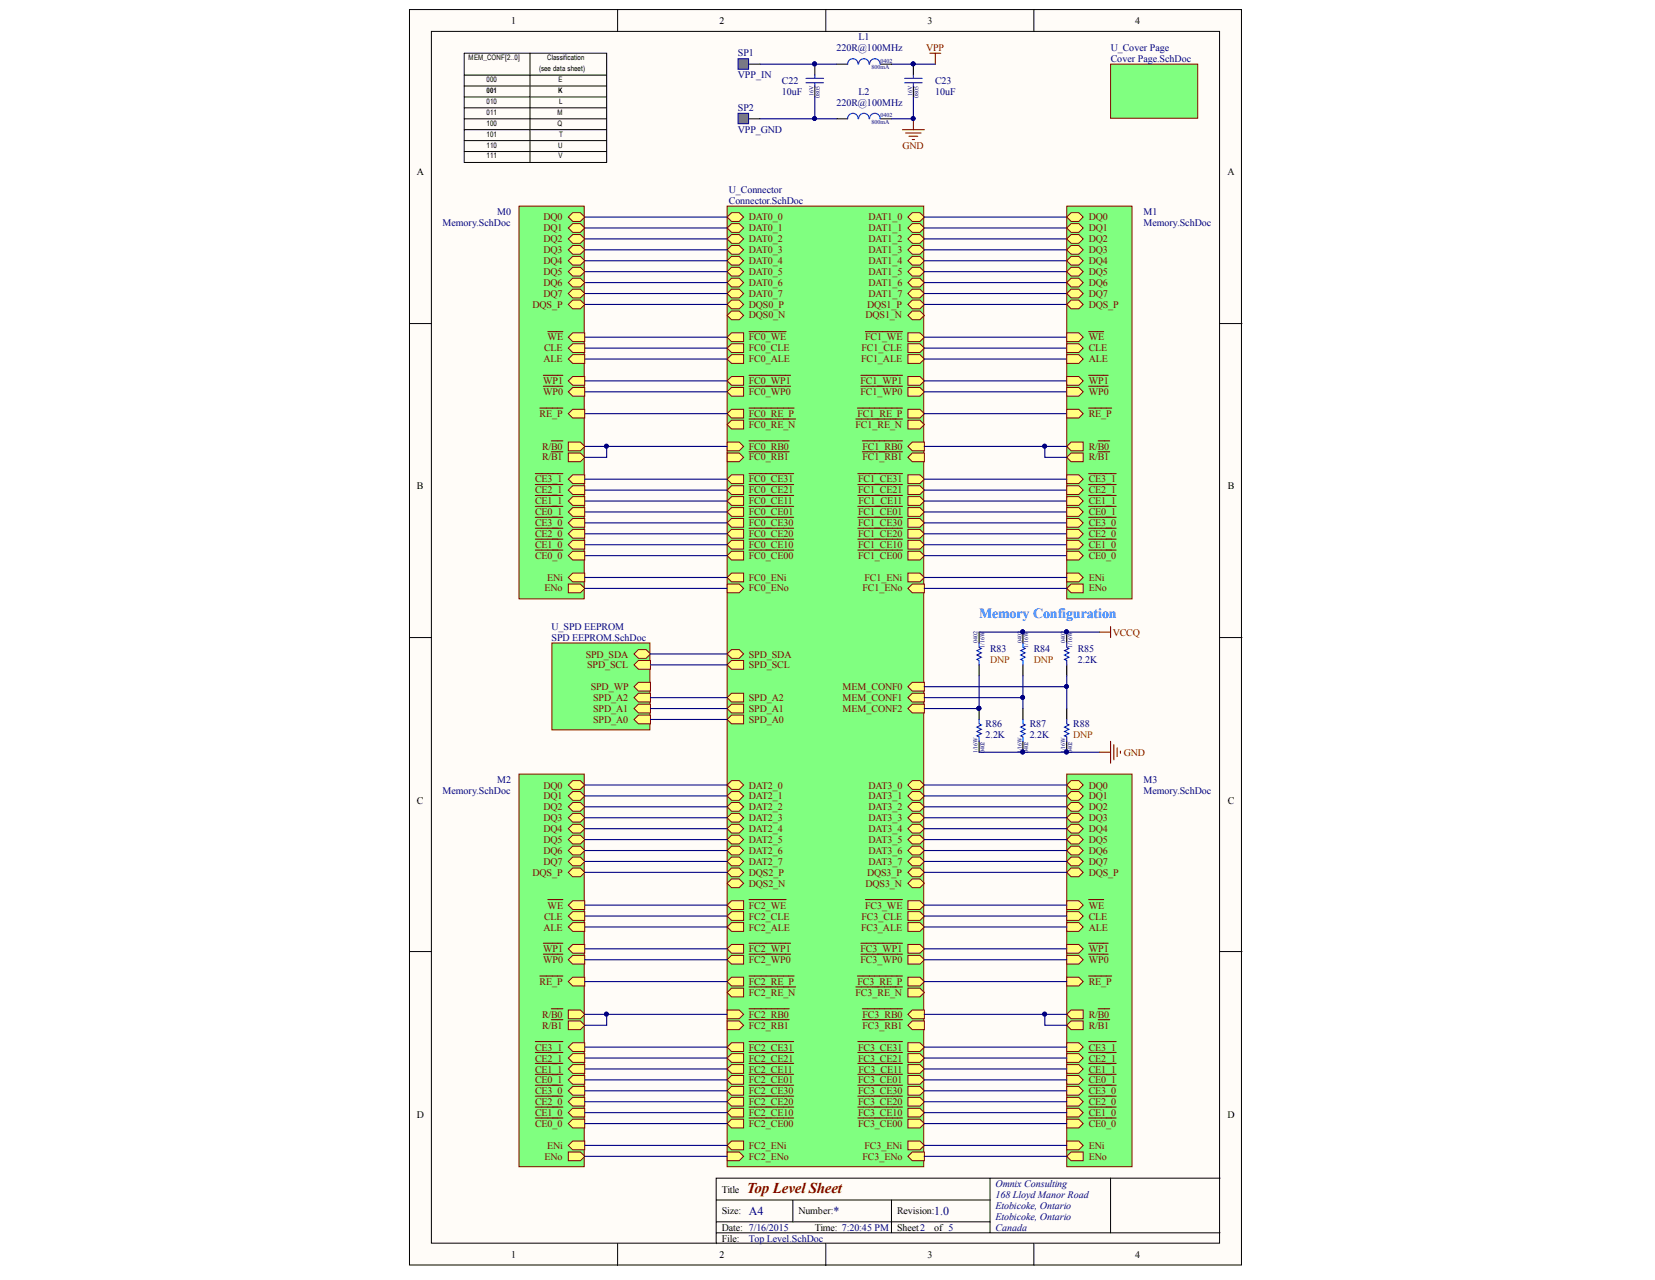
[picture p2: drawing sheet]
<svg xmlns="http://www.w3.org/2000/svg" width="279mm" height="216mm" viewBox="0 0 279 216" stroke-linecap="round" stroke-linejoin="round" font-family="sans-serif">
<defs><g id="words">
<text font-size="2.5" fill="#800000" x="125.9" y="201.1">TopLevel Sheet</text>
<text font-size="2.4" fill="#06f" x="165.1" y="104.2">Memory Configuration</text>
<g font-size="2" fill="#000080">
<text x="126.3" y="204.9">A4</text>
<text x="140.5" y="204.9">*</text>
<text x="157.5" y="204.9">1.0</text>
</g>
<g font-size="1.7">
<text x="86.2" y="4">1</text>
<text x="121.3" y="4">2</text>
<text x="156.4" y="4">3</text>
<text x="191.4" y="4">4</text>
<text x="70.3" y="29.6">A</text>
<text x="207" y="29.6">A</text>
<text x="70.3" y="82.6">B</text>
<text x="207" y="82.6">B</text>
<text x="70.3" y="135.5">C</text>
<text x="207" y="135.5">C</text>
<text x="70.3" y="188.5">D</text>
<text x="207" y="188.5">D</text>
<text x="121.7" y="201.1">Title</text>
<text x="121.7" y="204.8">Size:</text>
<text x="121.7" y="207.6">Date: 7/16/2015</text>
<text x="121.7" y="209.4">File:</text>
<text x="134.6" y="204.8">Number:</text>
<text x="137.4" y="207.6">Time: 7:20:45 PM</text>
<text x="151.3" y="204.8">Revision:</text>
<text x="151.3" y="207.6">Sheet2</text>
<text x="157.5" y="207.6">of 5</text>
<text x="86.2" y="212.2">1</text>
<text x="121.3" y="212.2">2</text>
<text x="156.4" y="212.2">3</text>
<text x="191.4" y="212.2">4</text>
</g>
<g font-size="1.7" fill="#000080">
<text x="124.4" y="9.5">SP1</text>
<text x="141" y="8.6">220R@100MHz</text>
<text x="144.8" y="6.7">L1</text>
<text x="187.3" y="8.6">U_Cover Page</text>
<text x="187.3" y="10.5">Cover Page.SchDoc</text>
<text x="124.4" y="13.2">VPP_IN</text>
<text x="131.8" y="14.2">C22</text>
<text x="131.8" y="16">10uF</text>
<text x="141" y="17.9">220R@100MHz</text>
<text x="144.8" y="16">L2</text>
<text x="157.7" y="14.2">C23</text>
<text x="157.7" y="16">10uF</text>
<text x="124.4" y="18.7">SP2</text>
<text x="124.4" y="22.4">VPP_GND</text>
<text x="122.9" y="32.5">U_Connector</text>
<text x="122.9" y="34.4">Connector.SchDoc</text>
<text x="74.6" y="38.1">Memory.SchDoc</text>
<text x="83.8" y="36.3">M0</text>
<text x="192.8" y="36.3">M1</text>
<text x="192.8" y="38.1">Memory.SchDoc</text>
<text x="93" y="106.3">U_SPD EEPROM</text>
<text x="93" y="108.1">SPD EEPROM.SchDoc</text>
<text x="166.9" y="110">R83</text>
<text x="174.3" y="110">R84</text>
<text x="181.7" y="110">R85</text>
<text x="181.7" y="111.7">2.2K</text>
<text x="166.2" y="122.6">R86</text>
<text x="166.2" y="124.5">2.2K</text>
<text x="173.6" y="122.6">R87</text>
<text x="173.6" y="124.5">2.2K</text>
<text x="181" y="122.6">R88</text>
<text x="74.6" y="133.9">Memory.SchDoc</text>
<text x="83.8" y="132.1">M2</text>
<text x="192.8" y="132.1">M3</text>
<text x="192.8" y="133.9">Memory.SchDoc</text>
<text x="167.9" y="200.2">Omnix Consulting</text>
<text x="167.9" y="202.1">168 Lloyd Manor Road</text>
<text x="167.9" y="203.9">Etobicoke, Ontario</text>
<text x="126.3" y="209.4">Top Level.SchDoc</text>
<text x="167.9" y="205.7">Etobicoke, Ontario</text>
<text x="167.9" y="207.6">Canada</text>
</g>
<g font-size="1.7" fill="#800000">
<text x="156.1" y="8.6">VPP</text>
<text x="152.2" y="25.2">GND</text>
<text x="91.7" y="37.2">DQ0</text>
<text x="91.7" y="39">DQ1</text>
<text x="91.7" y="40.9">DQ2</text>
<text x="126.3" y="37.2">DAT0_0</text>
<text x="126.3" y="39">DAT0_1</text>
<text x="126.3" y="40.9">DAT0_2</text>
<text x="146.4" y="37.2">DAT1_0</text>
<text x="146.4" y="39">DAT1_1</text>
<text x="146.4" y="40.9">DAT1_2</text>
<text x="183.6" y="37.2">DQ0</text>
<text x="183.6" y="39">DQ1</text>
<text x="183.6" y="40.9">DQ2</text>
<text x="91.7" y="42.7">DQ3</text>
<text x="91.7" y="44.5">DQ4</text>
<text x="91.7" y="46.4">DQ5</text>
<text x="126.3" y="42.7">DAT0_3</text>
<text x="126.3" y="44.5">DAT0_4</text>
<text x="126.3" y="46.4">DAT0_5</text>
<text x="146.4" y="42.7">DAT1_3</text>
<text x="146.4" y="44.5">DAT1_4</text>
<text x="146.4" y="46.4">DAT1_5</text>
<text x="183.6" y="42.7">DQ3</text>
<text x="183.6" y="44.5">DQ4</text>
<text x="183.6" y="46.4">DQ5</text>
<text x="89.8" y="51.9">DQS_P</text>
<text x="91.7" y="48.2">DQ6</text>
<text x="91.7" y="50.1">DQ7</text>
<text x="126.3" y="48.2">DAT0_6</text>
<text x="126.3" y="50.1">DAT0_7</text>
<text x="126.3" y="51.9">DQS0_P</text>
<text x="126.3" y="53.7">DQS0_N</text>
<text x="145.9" y="53.7">DQS1_N</text>
<text x="146.2" y="51.9">DQS1_P</text>
<text x="146.4" y="48.2">DAT1_6</text>
<text x="146.4" y="50.1">DAT1_7</text>
<text x="183.6" y="48.2">DQ6</text>
<text x="183.6" y="50.1">DQ7</text>
<text x="183.6" y="51.9">DQS_P</text>
<text x="91.7" y="59.3">CLE</text>
<text x="92.3" y="57.4">WE</text>
<text x="126.3" y="57.4">FC0_WE</text>
<text x="126.3" y="59.3">FC0_CLE</text>
<text x="145.3" y="59.3">FC1_CLE</text>
<text x="145.8" y="57.4">FC1_WE</text>
<text x="183.6" y="57.4">WE</text>
<text x="183.6" y="59.3">CLE</text>
<text x="91.6" y="64.8">WP1</text>
<text x="91.7" y="61.1">ALE</text>
<text x="126.3" y="61.1">FC0_ALE</text>
<text x="126.3" y="64.8">FC0_WP1</text>
<text x="145.1" y="64.8">FC1_WP1</text>
<text x="145.2" y="61.1">FC1_ALE</text>
<text x="183.6" y="61.1">ALE</text>
<text x="183.6" y="64.8">WP1</text>
<text x="91" y="70.3">RE_P</text>
<text x="91.6" y="66.6">WP0</text>
<text x="126.3" y="66.6">FC0_WP0</text>
<text x="126.3" y="70.3">FC0_RE_P</text>
<text x="144.6" y="70.3">FC1_RE_P</text>
<text x="145.1" y="66.6">FC1_WP0</text>
<text x="183.6" y="66.6">WP0</text>
<text x="183.6" y="70.3">RE_P</text>
<text x="91.4" y="75.9">R/B0</text>
<text x="91.4" y="77.7">R/B1</text>
<text x="126.3" y="75.9">FC0_RB0</text>
<text x="126.3" y="72.2">FC0_RE_N</text>
<text x="126.3" y="77.7">FC0_RB1</text>
<text x="144.2" y="72.2">FC1_RE_N</text>
<text x="145.4" y="75.9">FC1_RB0</text>
<text x="145.4" y="77.7">FC1_RB1</text>
<text x="183.6" y="75.9">R/B0</text>
<text x="183.6" y="77.7">R/B1</text>
<text x="90.2" y="83.2">CE2_1</text>
<text x="90.2" y="81.4">CE3_1</text>
<text x="126.3" y="81.4">FC0_CE31</text>
<text x="126.3" y="83.2">FC0_CE21</text>
<text x="144.7" y="81.4">FC1_CE31</text>
<text x="144.7" y="83.2">FC1_CE21</text>
<text x="183.6" y="83.2">CE2_1</text>
<text x="183.6" y="81.4">CE3_1</text>
<text x="90.2" y="86.9">CE0_1</text>
<text x="90.2" y="85.1">CE1_1</text>
<text x="90.2" y="88.7">CE3_0</text>
<text x="126.3" y="86.9">FC0_CE01</text>
<text x="126.3" y="85.1">FC0_CE11</text>
<text x="126.3" y="88.7">FC0_CE30</text>
<text x="144.7" y="86.9">FC1_CE01</text>
<text x="144.7" y="88.7">FC1_CE30</text>
<text x="144.8" y="85.1">FC1_CE11</text>
<text x="183.6" y="86.9">CE0_1</text>
<text x="183.6" y="85.1">CE1_1</text>
<text x="183.6" y="88.7">CE3_0</text>
<text x="90.2" y="94.3">CE0_0</text>
<text x="90.2" y="92.4">CE1_0</text>
<text x="90.2" y="90.6">CE2_0</text>
<text x="126.3" y="94.3">FC0_CE00</text>
<text x="126.3" y="92.4">FC0_CE10</text>
<text x="126.3" y="90.6">FC0_CE20</text>
<text x="144.7" y="94.3">FC1_CE00</text>
<text x="144.7" y="92.4">FC1_CE10</text>
<text x="144.7" y="90.6">FC1_CE20</text>
<text x="183.6" y="94.3">CE0_0</text>
<text x="183.6" y="92.4">CE1_0</text>
<text x="183.6" y="90.6">CE2_0</text>
<text x="91.8" y="99.8">ENo</text>
<text x="92.3" y="98">ENi</text>
<text x="126.3" y="98">FC0_ENi</text>
<text x="126.3" y="99.8">FC0_ENo</text>
<text x="145.4" y="99.8">FC1_ENo</text>
<text x="145.8" y="98">FC1_ENi</text>
<text x="183.6" y="98">ENi</text>
<text x="183.6" y="99.8">ENo</text>
<text x="187.6" y="107.2">VCCQ</text>
<text x="98.8" y="110.9">SPD_SDA</text>
<text x="99" y="112.7">SPD_SCL</text>
<text x="126.3" y="110.9">SPD_SDA</text>
<text x="126.3" y="112.7">SPD_SCL</text>
<text x="99.6" y="116.4">SPD_WP</text>
<text x="100" y="118.2">SPD_A2</text>
<text x="126.3" y="118.2">SPD_A2</text>
<text x="142.1" y="116.4">MEM_CONF0</text>
<text x="142.1" y="118.2">MEM_CONF1</text>
<text x="100" y="122">SPD_A0</text>
<text x="100" y="120.1">SPD_A1</text>
<text x="126.3" y="120.1">SPD_A1</text>
<text x="126.3" y="122">SPD_A0</text>
<text x="142.1" y="120.1">MEM_CONF2</text>
<text x="189.5" y="127.4">GND</text>
<text x="91.7" y="133">DQ0</text>
<text x="91.7" y="134.8">DQ1</text>
<text x="91.7" y="136.6">DQ2</text>
<text x="126.3" y="133">DAT2_0</text>
<text x="126.3" y="134.8">DAT2_1</text>
<text x="126.3" y="136.6">DAT2_2</text>
<text x="146.4" y="133">DAT3_0</text>
<text x="146.4" y="134.8">DAT3_1</text>
<text x="146.4" y="136.6">DAT3_2</text>
<text x="183.6" y="133">DQ0</text>
<text x="183.6" y="134.8">DQ1</text>
<text x="183.6" y="136.6">DQ2</text>
<text x="91.7" y="138.5">DQ3</text>
<text x="91.7" y="140.3">DQ4</text>
<text x="91.7" y="142.2">DQ5</text>
<text x="126.3" y="138.5">DAT2_3</text>
<text x="126.3" y="140.3">DAT2_4</text>
<text x="126.3" y="142.2">DAT2_5</text>
<text x="146.4" y="138.5">DAT3_3</text>
<text x="146.4" y="140.3">DAT3_4</text>
<text x="146.4" y="142.2">DAT3_5</text>
<text x="183.6" y="138.5">DQ3</text>
<text x="183.6" y="140.3">DQ4</text>
<text x="183.6" y="142.2">DQ5</text>
<text x="89.8" y="147.7">DQS_P</text>
<text x="91.7" y="144">DQ6</text>
<text x="91.7" y="145.9">DQ7</text>
<text x="126.3" y="144">DAT2_6</text>
<text x="126.3" y="145.9">DAT2_7</text>
<text x="126.3" y="147.7">DQS2_P</text>
<text x="126.3" y="149.5">DQS2_N</text>
<text x="145.9" y="149.5">DQS3_N</text>
<text x="146.2" y="147.7">DQS3_P</text>
<text x="146.4" y="144">DAT3_6</text>
<text x="146.4" y="145.9">DAT3_7</text>
<text x="183.6" y="144">DQ6</text>
<text x="183.6" y="145.9">DQ7</text>
<text x="183.6" y="147.7">DQS_P</text>
<text x="91.7" y="155.1">CLE</text>
<text x="92.3" y="153.2">WE</text>
<text x="126.3" y="153.2">FC2_WE</text>
<text x="126.3" y="155.1">FC2_CLE</text>
<text x="145.3" y="155.1">FC3_CLE</text>
<text x="145.8" y="153.2">FC3_WE</text>
<text x="183.6" y="153.2">WE</text>
<text x="183.6" y="155.1">CLE</text>
<text x="91.6" y="160.6">WP1</text>
<text x="91.7" y="157">ALE</text>
<text x="126.3" y="157">FC2_ALE</text>
<text x="126.3" y="160.6">FC2_WP1</text>
<text x="145.1" y="160.6">FC3_WP1</text>
<text x="145.2" y="157">FC3_ALE</text>
<text x="183.6" y="157">ALE</text>
<text x="183.6" y="160.6">WP1</text>
<text x="91" y="166.1">RE_P</text>
<text x="91.6" y="162.4">WP0</text>
<text x="126.3" y="162.4">FC2_WP0</text>
<text x="126.3" y="166.1">FC2_RE_P</text>
<text x="144.6" y="166.1">FC3_RE_P</text>
<text x="145.1" y="162.4">FC3_WP0</text>
<text x="183.6" y="162.4">WP0</text>
<text x="183.6" y="166.1">RE_P</text>
<text x="91.4" y="171.6">R/B0</text>
<text x="91.4" y="173.5">R/B1</text>
<text x="126.3" y="171.6">FC2_RB0</text>
<text x="126.3" y="168">FC2_RE_N</text>
<text x="126.3" y="173.5">FC2_RB1</text>
<text x="144.2" y="168">FC3_RE_N</text>
<text x="145.4" y="171.6">FC3_RB0</text>
<text x="145.4" y="173.5">FC3_RB1</text>
<text x="183.6" y="171.6">R/B0</text>
<text x="183.6" y="173.5">R/B1</text>
<text x="90.2" y="179.1">CE2_1</text>
<text x="90.2" y="177.2">CE3_1</text>
<text x="126.3" y="177.2">FC2_CE31</text>
<text x="126.3" y="179.1">FC2_CE21</text>
<text x="144.7" y="177.2">FC3_CE31</text>
<text x="144.7" y="179.1">FC3_CE21</text>
<text x="183.6" y="179.1">CE2_1</text>
<text x="183.6" y="177.2">CE3_1</text>
<text x="90.2" y="182.7">CE0_1</text>
<text x="90.2" y="180.9">CE1_1</text>
<text x="90.2" y="184.5">CE3_0</text>
<text x="126.3" y="182.7">FC2_CE01</text>
<text x="126.3" y="180.9">FC2_CE11</text>
<text x="126.3" y="184.5">FC2_CE30</text>
<text x="144.7" y="182.7">FC3_CE01</text>
<text x="144.7" y="184.5">FC3_CE30</text>
<text x="144.8" y="180.9">FC3_CE11</text>
<text x="183.6" y="182.7">CE0_1</text>
<text x="183.6" y="180.9">CE1_1</text>
<text x="183.6" y="184.5">CE3_0</text>
<text x="90.2" y="190.1">CE0_0</text>
<text x="90.2" y="188.2">CE1_0</text>
<text x="90.2" y="186.4">CE2_0</text>
<text x="126.3" y="190.1">FC2_CE00</text>
<text x="126.3" y="188.2">FC2_CE10</text>
<text x="126.3" y="186.4">FC2_CE20</text>
<text x="144.7" y="190.1">FC3_CE00</text>
<text x="144.7" y="188.2">FC3_CE10</text>
<text x="144.7" y="186.4">FC3_CE20</text>
<text x="183.6" y="190.1">CE0_0</text>
<text x="183.6" y="188.2">CE1_0</text>
<text x="183.6" y="186.4">CE2_0</text>
<text x="91.8" y="195.6">ENo</text>
<text x="92.3" y="193.7">ENi</text>
<text x="126.3" y="193.7">FC2_ENi</text>
<text x="126.3" y="195.6">FC2_ENo</text>
<text x="145.4" y="195.6">FC3_ENo</text>
<text x="145.8" y="193.7">FC3_ENi</text>
<text x="183.6" y="193.7">ENi</text>
<text x="183.6" y="195.6">ENo</text>
</g>
<g font-size="1.7" fill="#f00">
<text x="166.9" y="111.7">DNP</text>
<text x="174.3" y="111.7">DNP</text>
<text x="181" y="124.5">DNP</text>
</g>
<g font-size="1.3">
<text x="79" y="10.2">MEM_CONF[2..0]</text>
<text x="92.3" y="10.2">Classification</text>
<text x="82" y="13.8">000</text>
<text x="82" y="15.7">001</text>
<text x="82" y="17.5">010</text>
<text x="90.9" y="12.1">(see data sheet)</text>
<text x="94.1" y="15.7">K</text>
<text x="94.2" y="13.8">E</text>
<text x="94.3" y="17.5">L</text>
<text x="82" y="19.4">011</text>
<text x="82" y="21.2">100</text>
<text x="82" y="23.1">101</text>
<text x="94" y="19.4">M</text>
<text x="94" y="21.2">Q</text>
<text x="94.3" y="23.1">T</text>
<text x="82" y="25">110</text>
<text x="82" y="26.7">111</text>
<text x="94.1" y="25">U</text>
<text x="94.2" y="26.7">V</text>
</g>
<g font-size="1" fill="#000080">
<text x="146.9" y="11.7">800mA</text>
<text x="148.5" y="10.6">0402</text>
<text x="137.2" y="16.2" transform="rotate(-90 137.2 16.2)">16V</text>
<text x="138.3" y="16.5" transform="rotate(-90 138.3 16.5)">0805</text>
<text x="153.8" y="16.2" transform="rotate(-90 153.8 16.2)">16V</text>
<text x="154.9" y="16.5" transform="rotate(-90 154.9 16.5)">0805</text>
<text x="146.9" y="20.9">800mA</text>
<text x="148.5" y="19.8">0402</text>
<text x="164.8" y="108.5" transform="rotate(-90 164.8 108.5)">0402</text>
<text x="166" y="109.2" transform="rotate(-90 166 109.2)">1/16W</text>
<text x="172.3" y="108.5" transform="rotate(-90 172.3 108.5)">0402</text>
<text x="173.4" y="109.2" transform="rotate(-90 173.4 109.2)">1/16W</text>
<text x="179.6" y="108.5" transform="rotate(-90 179.6 108.5)">0402</text>
<text x="180.8" y="109.2" transform="rotate(-90 180.8 109.2)">1/16W</text>
<text x="164.8" y="127" transform="rotate(-90 164.8 127)">1/16W</text>
<text x="166" y="127" transform="rotate(-90 166 127)">0402</text>
<text x="172.3" y="127" transform="rotate(-90 172.3 127)">1/16W</text>
<text x="173.4" y="127" transform="rotate(-90 173.4 127)">0402</text>
<text x="179.6" y="127" transform="rotate(-90 179.6 127)">1/16W</text>
<text x="180.8" y="127" transform="rotate(-90 180.8 127)">0402</text>
</g>
</g></defs>
<g fill="#fffcf8" stroke="#000" stroke-width=".17">
<path d="M69 1.6h140.3v211.8h-140.3z"/>
<path d="M72.7 5.3h132.9v204.4h-132.9z"/>
</g>
<g fill="none" stroke="#000" stroke-width=".17">
<path d="M104.1 1.6v3.7M139.2 1.6v3.7M174.3 1.6v3.7M69 54.6h3.7M205.7 54.6h3.7M69 107.5h3.7M205.7 107.5h3.7M69 160.5h3.7M205.7 160.5h3.7M166.9 198.7v9.2M187.3 198.7h-66.5v11.1M205.7 198.7h-18.4v9.2"/>
<path d="M104.1 209.8v3.7M120.8 202.4h46.1M120.8 207.9h84.9M120.8 206.1h46.1M133.7 202.4v3.7M139.2 209.8v3.7M150.3 202.4v5.5M174.3 209.8v3.7"/>
</g>
<path d="M122.6 34.8h33.2v162h-33.2z" fill="#80ff80" stroke="#800000" stroke-width=".17"/>
<g fill="#ffff80" stroke="#800000" stroke-width=".17">
<path d="M122.6 36.6l.7-.7h1.3l.8 .7-.8 .8h-1.3z" fill-rule="evenodd"/>
<path d="M122.6 38.5l.7-.8h1.3l.8 .8-.8 .7h-1.3z" fill-rule="evenodd"/>
<path d="M122.6 40.3l.7-.7h1.3l.8 .7-.8 .7h-1.3z" fill-rule="evenodd"/>
<path d="M122.6 42.1l.7-.7h1.3l.8 .7-.8 .8h-1.3z" fill-rule="evenodd"/>
<path d="M122.6 44l.7-.8h1.3l.8 .8-.8 .7h-1.3z" fill-rule="evenodd"/>
<path d="M122.6 45.8l.7-.7h1.3l.8 .7-.8 .8h-1.3z" fill-rule="evenodd"/>
<path d="M122.6 47.7l.7-.8h1.3l.8 .8-.8 .7h-1.3z" fill-rule="evenodd"/>
<path d="M122.6 49.5l.7-.7h1.3l.8 .7-.8 .7h-1.3z" fill-rule="evenodd"/>
<path d="M122.6 132.4l.7-.7h1.3l.8 .7-.8 .7h-1.3z" fill-rule="evenodd"/>
<path d="M122.6 134.2l.7-.7h1.3l.8 .7-.8 .8h-1.3z" fill-rule="evenodd"/>
<path d="M122.6 136.1l.7-.7h1.3l.8 .7-.8 .7h-1.3z" fill-rule="evenodd"/>
<path d="M122.6 137.9l.7-.7h1.3l.8 .7-.8 .8h-1.3z" fill-rule="evenodd"/>
<path d="M122.6 139.8l.7-.8h1.3l.8 .8-.8 .7h-1.3z" fill-rule="evenodd"/>
<path d="M122.6 141.6l.7-.7h1.3l.8 .7-.8 .8h-1.3z" fill-rule="evenodd"/>
<path d="M122.6 143.5l.7-.8h1.3l.8 .8-.8 .7h-1.3z" fill-rule="evenodd"/>
<path d="M122.6 145.3l.7-.7h1.3l.8 .7-.8 .7h-1.3z" fill-rule="evenodd"/>
<path d="M153.1 132.4l.7-.7h1.3l.8 .7-.8 .7h-1.3z" fill-rule="evenodd"/>
<path d="M153.1 134.2l.7-.7h1.3l.8 .7-.8 .8h-1.3z" fill-rule="evenodd"/>
<path d="M153.1 136.1l.7-.7h1.3l.8 .7-.8 .7h-1.3z" fill-rule="evenodd"/>
<path d="M153.1 137.9l.7-.7h1.3l.8 .7-.8 .8h-1.3z" fill-rule="evenodd"/>
<path d="M153.1 139.8l.7-.8h1.3l.8 .8-.8 .7h-1.3z" fill-rule="evenodd"/>
<path d="M153.1 141.6l.7-.7h1.3l.8 .7-.8 .8h-1.3z" fill-rule="evenodd"/>
<path d="M153.1 143.5l.7-.8h1.3l.8 .8-.8 .7h-1.3z" fill-rule="evenodd"/>
<path d="M153.1 145.3l.7-.7h1.3l.8 .7-.8 .7h-1.3z" fill-rule="evenodd"/>
<path d="M153.1 36.6l.7-.7h1.3l.8 .7-.8 .8h-1.3z" fill-rule="evenodd"/>
<path d="M153.1 38.5l.7-.8h1.3l.8 .8-.8 .7h-1.3z" fill-rule="evenodd"/>
<path d="M153.1 40.3l.7-.7h1.3l.8 .7-.8 .7h-1.3z" fill-rule="evenodd"/>
<path d="M153.1 42.1l.7-.7h1.3l.8 .7-.8 .8h-1.3z" fill-rule="evenodd"/>
<path d="M153.1 44l.7-.8h1.3l.8 .8-.8 .7h-1.3z" fill-rule="evenodd"/>
<path d="M153.1 45.8l.7-.7h1.3l.8 .7-.8 .8h-1.3z" fill-rule="evenodd"/>
<path d="M153.1 47.7l.7-.8h1.3l.8 .8-.8 .7h-1.3z" fill-rule="evenodd"/>
<path d="M153.1 49.5l.7-.7h1.3l.8 .7-.8 .7h-1.3z" fill-rule="evenodd"/>
<path d="M122.6 51.4l.7-.8h1.3l.8 .8-.8 .7h-1.3z" fill-rule="evenodd"/>
<path d="M122.6 147.1l.7-.7h1.3l.8 .7-.8 .8h-1.3z" fill-rule="evenodd"/>
<path d="M153.1 147.1l.7-.7h1.3l.8 .7-.8 .8h-1.3z" fill-rule="evenodd"/>
<path d="M153.1 51.4l.7-.8h1.3l.8 .8-.8 .7h-1.3z" fill-rule="evenodd"/>
<path d="M122.6 56.9l.7-.8h2.1v1.5h-2.1z" fill-rule="evenodd"/>
</g>
<path d="M126.3 55.9h6.2" fill="none" stroke="#800000" stroke-width=".18"/>
<path d="M122.6 152.7l.7-.8h2.1v1.5h-2.1z" fill-rule="evenodd" fill="#ffff80" stroke="#800000" stroke-width=".17"/>
<path d="M126.3 151.7h6.2" fill="none" stroke="#800000" stroke-width=".18"/>
<path d="M153.1 151.9h2l.8 .8-.8 .7h-2z" fill-rule="evenodd" fill="#ffff80" stroke="#800000" stroke-width=".17"/>
<path d="M145.9 151.7h6.3" fill="none" stroke="#800000" stroke-width=".18"/>
<path d="M153.1 56.1h2l.8 .8-.8 .7h-2z" fill-rule="evenodd" fill="#ffff80" stroke="#800000" stroke-width=".17"/>
<path d="M145.9 55.9h6.3" fill="none" stroke="#800000" stroke-width=".18"/>
<g fill="#ffff80" stroke="#800000" stroke-width=".17">
<path d="M122.6 58.7l.7-.7h2.1v1.5h-2.1z" fill-rule="evenodd"/>
<path d="M122.6 154.5l.7-.7h2.1v1.5h-2.1z" fill-rule="evenodd"/>
<path d="M153.1 153.8h2l.8 .7-.8 .8h-2z" fill-rule="evenodd"/>
<path d="M153.1 58h2l.8 .7-.8 .8h-2z" fill-rule="evenodd"/>
<path d="M122.6 60.6l.7-.8h2.1v1.5h-2.1z" fill-rule="evenodd"/>
<path d="M122.6 156.4l.7-.8h2.1v1.5h-2.1z" fill-rule="evenodd"/>
<path d="M153.1 59.8h2l.8 .8-.8 .7h-2z" fill-rule="evenodd"/>
<path d="M153.1 155.6h2l.8 .8-.8 .7h-2z" fill-rule="evenodd"/>
<path d="M122.6 66.1l.7-.7h2.1v1.4h-2.1z" fill-rule="evenodd"/>
</g>
<path d="M126.3 65.1h7" fill="none" stroke="#800000" stroke-width=".18"/>
<path d="M122.6 64.2l.7-.7h2.1v1.5h-2.1z" fill-rule="evenodd" fill="#ffff80" stroke="#800000" stroke-width=".17"/>
<path d="M126.3 63.3h7" fill="none" stroke="#800000" stroke-width=".18"/>
<path d="M122.6 160l.7-.7h2.1v1.5h-2.1z" fill-rule="evenodd" fill="#ffff80" stroke="#800000" stroke-width=".17"/>
<path d="M126.3 159.1h7" fill="none" stroke="#800000" stroke-width=".18"/>
<path d="M122.6 161.9l.7-.8h2.1v1.5h-2.1z" fill-rule="evenodd" fill="#ffff80" stroke="#800000" stroke-width=".17"/>
<path d="M126.3 160.9h7" fill="none" stroke="#800000" stroke-width=".18"/>
<path d="M153.1 159.3h2l.8 .7-.8 .8h-2z" fill-rule="evenodd" fill="#ffff80" stroke="#800000" stroke-width=".17"/>
<path d="M145.2 159.1h7" fill="none" stroke="#800000" stroke-width=".18"/>
<path d="M153.1 161.1h2l.8 .8-.8 .7h-2z" fill-rule="evenodd" fill="#ffff80" stroke="#800000" stroke-width=".17"/>
<path d="M145.2 160.9h7" fill="none" stroke="#800000" stroke-width=".18"/>
<path d="M153.1 63.5h2l.8 .7-.8 .8h-2z" fill-rule="evenodd" fill="#ffff80" stroke="#800000" stroke-width=".17"/>
<path d="M145.2 63.3h7" fill="none" stroke="#800000" stroke-width=".18"/>
<path d="M153.1 65.4h2l.8 .7-.8 .7h-2z" fill-rule="evenodd" fill="#ffff80" stroke="#800000" stroke-width=".17"/>
<path d="M145.2 65.1h7" fill="none" stroke="#800000" stroke-width=".18"/>
<g fill="#ffff80" stroke="#800000" stroke-width=".17">
<path d="M122.6 119.5l.7-.7h2.1v1.4h-2.1z" fill-rule="evenodd"/>
<path d="M122.6 110.3l.7-.7h1.3l.8 .7-.8 .7h-1.3z" fill-rule="evenodd"/>
<path d="M122.6 121.4l.7-.8h2.1v1.5h-2.1z" fill-rule="evenodd"/>
<path d="M122.6 112.1l.7-.7h2.1v1.5h-2.1z" fill-rule="evenodd"/>
<path d="M122.6 117.7l.7-.8h2.1v1.5h-2.1z" fill-rule="evenodd"/>
<path d="M122.6 93.7l.7-.7h2.1v1.5h-2.1z" fill-rule="evenodd"/>
</g>
<path d="M126.3 92.8h7.5" fill="none" stroke="#800000" stroke-width=".18"/>
<path d="M122.6 91.9l.7-.8h2.1v1.5h-2.1z" fill-rule="evenodd" fill="#ffff80" stroke="#800000" stroke-width=".17"/>
<path d="M126.3 90.9h7.5" fill="none" stroke="#800000" stroke-width=".18"/>
<path d="M122.6 86.4l.7-.8h2.1v1.5h-2.1z" fill-rule="evenodd" fill="#ffff80" stroke="#800000" stroke-width=".17"/>
<path d="M126.3 85.4h7.5" fill="none" stroke="#800000" stroke-width=".18"/>
<path d="M122.6 84.5l.7-.7h2.1v1.4h-2.1z" fill-rule="evenodd" fill="#ffff80" stroke="#800000" stroke-width=".17"/>
<path d="M126.3 83.6h7.5" fill="none" stroke="#800000" stroke-width=".18"/>
<path d="M153.1 93h2l.8 .7-.8 .8h-2z" fill-rule="evenodd" fill="#ffff80" stroke="#800000" stroke-width=".17"/>
<path d="M144.6 92.8h7.6" fill="none" stroke="#800000" stroke-width=".18"/>
<path d="M153.1 85.6h2l.8 .8-.8 .7h-2z" fill-rule="evenodd" fill="#ffff80" stroke="#800000" stroke-width=".17"/>
<path d="M144.6 85.4h7.6" fill="none" stroke="#800000" stroke-width=".18"/>
<path d="M153.1 91.1h2l.8 .8-.8 .7h-2z" fill-rule="evenodd" fill="#ffff80" stroke="#800000" stroke-width=".17"/>
<path d="M144.6 90.9h7.6" fill="none" stroke="#800000" stroke-width=".18"/>
<path d="M153.1 83.8h2l.8 .7-.8 .7h-2z" fill-rule="evenodd" fill="#ffff80" stroke="#800000" stroke-width=".17"/>
<path d="M144.6 83.6h7.6" fill="none" stroke="#800000" stroke-width=".18"/>
<path d="M153.1 188.8h2l.8 .7-.8 .8h-2z" fill-rule="evenodd" fill="#ffff80" stroke="#800000" stroke-width=".17"/>
<path d="M144.6 188.6h7.6" fill="none" stroke="#800000" stroke-width=".18"/>
<path d="M153.1 181.4h2l.8 .7-.8 .8h-2z" fill-rule="evenodd" fill="#ffff80" stroke="#800000" stroke-width=".17"/>
<path d="M144.6 181.2h7.6" fill="none" stroke="#800000" stroke-width=".18"/>
<path d="M153.1 186.9h2l.8 .8-.8 .7h-2z" fill-rule="evenodd" fill="#ffff80" stroke="#800000" stroke-width=".17"/>
<path d="M144.6 186.7h7.6" fill="none" stroke="#800000" stroke-width=".18"/>
<path d="M153.1 179.6h2l.8 .7-.8 .7h-2z" fill-rule="evenodd" fill="#ffff80" stroke="#800000" stroke-width=".17"/>
<path d="M144.6 179.4h7.6" fill="none" stroke="#800000" stroke-width=".18"/>
<path d="M122.6 189.5l.7-.7h2.1v1.5h-2.1z" fill-rule="evenodd" fill="#ffff80" stroke="#800000" stroke-width=".17"/>
<path d="M126.3 188.6h7.5" fill="none" stroke="#800000" stroke-width=".18"/>
<path d="M122.6 182.1l.7-.7h2.1v1.5h-2.1z" fill-rule="evenodd" fill="#ffff80" stroke="#800000" stroke-width=".17"/>
<path d="M126.3 181.2h7.5" fill="none" stroke="#800000" stroke-width=".18"/>
<path d="M122.6 180.3l.7-.7h2.1v1.4h-2.1z" fill-rule="evenodd" fill="#ffff80" stroke="#800000" stroke-width=".17"/>
<path d="M126.3 179.4h7.5" fill="none" stroke="#800000" stroke-width=".18"/>
<path d="M122.6 187.7l.7-.8h2.1v1.5h-2.1z" fill-rule="evenodd" fill="#ffff80" stroke="#800000" stroke-width=".17"/>
<path d="M126.3 186.7h7.5" fill="none" stroke="#800000" stroke-width=".18"/>
<path d="M122.6 74.6h2l.8 .7-.8 .7h-2z" fill-rule="evenodd" fill="#ffff80" stroke="#800000" stroke-width=".17"/>
<path d="M126.3 74.4h6.8" fill="none" stroke="#800000" stroke-width=".18"/>
<path d="M122.6 170.4h2l.8 .7-.8 .7h-2z" fill-rule="evenodd" fill="#ffff80" stroke="#800000" stroke-width=".17"/>
<path d="M126.3 170.2h6.8" fill="none" stroke="#800000" stroke-width=".18"/>
<path d="M153.1 171.1l.7-.7h2.1v1.4h-2.1z" fill-rule="evenodd" fill="#ffff80" stroke="#800000" stroke-width=".17"/>
<path d="M145.4 170.2h6.8" fill="none" stroke="#800000" stroke-width=".18"/>
<path d="M153.1 75.3l.7-.7h2.1v1.4h-2.1z" fill-rule="evenodd" fill="#ffff80" stroke="#800000" stroke-width=".17"/>
<path d="M145.4 74.4h6.8" fill="none" stroke="#800000" stroke-width=".18"/>
<g fill="#ffff80" stroke="#800000" stroke-width=".17">
<path d="M122.6 149l.7-.7h1.3l.8 .7-.8 .7h-1.3z" fill-rule="evenodd"/>
<path d="M153.1 149l.7-.7h1.3l.8 .7-.8 .7h-1.3z" fill-rule="evenodd"/>
<path d="M153.1 53.2l.7-.7h1.3l.8 .7-.8 .7h-1.3z" fill-rule="evenodd"/>
<path d="M122.6 53.2l.7-.7h1.3l.8 .7-.8 .7h-1.3z" fill-rule="evenodd"/>
<path d="M122.6 69.8l.7-.8h2.1v1.5h-2.1z" fill-rule="evenodd"/>
</g>
<path d="M126.3 68.8h7.6" fill="none" stroke="#800000" stroke-width=".18"/>
<path d="M122.6 71.6l.7-.7h2.1v1.5h-2.1z" fill-rule="evenodd" fill="#ffff80" stroke="#800000" stroke-width=".17"/>
<path d="M126.3 70.7h7.8" fill="none" stroke="#800000" stroke-width=".18"/>
<path d="M122.6 165.6l.7-.8h2.1v1.5h-2.1z" fill-rule="evenodd" fill="#ffff80" stroke="#800000" stroke-width=".17"/>
<path d="M126.3 164.6h7.6" fill="none" stroke="#800000" stroke-width=".18"/>
<path d="M122.6 167.4l.7-.7h2.1v1.4h-2.1z" fill-rule="evenodd" fill="#ffff80" stroke="#800000" stroke-width=".17"/>
<path d="M126.3 166.5h7.8" fill="none" stroke="#800000" stroke-width=".18"/>
<path d="M153.1 164.8h2l.8 .8-.8 .7h-2z" fill-rule="evenodd" fill="#ffff80" stroke="#800000" stroke-width=".17"/>
<path d="M144.6 164.6h7.6" fill="none" stroke="#800000" stroke-width=".18"/>
<path d="M153.1 166.7h2l.8 .7-.8 .7h-2z" fill-rule="evenodd" fill="#ffff80" stroke="#800000" stroke-width=".17"/>
<path d="M144.3 166.5h7.9" fill="none" stroke="#800000" stroke-width=".18"/>
<path d="M153.1 69h2l.8 .8-.8 .7h-2z" fill-rule="evenodd" fill="#ffff80" stroke="#800000" stroke-width=".17"/>
<path d="M144.6 68.8h7.6" fill="none" stroke="#800000" stroke-width=".18"/>
<path d="M153.1 70.9h2l.8 .7-.8 .8h-2z" fill-rule="evenodd" fill="#ffff80" stroke="#800000" stroke-width=".17"/>
<path d="M144.3 70.7h7.9" fill="none" stroke="#800000" stroke-width=".18"/>
<path d="M122.6 80.8l.7-.7h2.1v1.5h-2.1z" fill-rule="evenodd" fill="#ffff80" stroke="#800000" stroke-width=".17"/>
<path d="M126.3 79.9h7.5" fill="none" stroke="#800000" stroke-width=".18"/>
<path d="M122.6 82.7l.7-.8h2.1v1.5h-2.1z" fill-rule="evenodd" fill="#ffff80" stroke="#800000" stroke-width=".17"/>
<path d="M126.3 81.7h7.5" fill="none" stroke="#800000" stroke-width=".18"/>
<path d="M122.6 90l.7-.7h2.1v1.5h-2.1z" fill-rule="evenodd" fill="#ffff80" stroke="#800000" stroke-width=".17"/>
<path d="M126.3 89.1h7.5" fill="none" stroke="#800000" stroke-width=".18"/>
<path d="M122.6 88.2l.7-.7h2.1v1.4h-2.1z" fill-rule="evenodd" fill="#ffff80" stroke="#800000" stroke-width=".17"/>
<path d="M126.3 87.3h7.5" fill="none" stroke="#800000" stroke-width=".18"/>
<path d="M153.1 80.1h2l.8 .7-.8 .8h-2z" fill-rule="evenodd" fill="#ffff80" stroke="#800000" stroke-width=".17"/>
<path d="M144.6 79.9h7.6" fill="none" stroke="#800000" stroke-width=".18"/>
<path d="M153.1 81.9h2l.8 .8-.8 .7h-2z" fill-rule="evenodd" fill="#ffff80" stroke="#800000" stroke-width=".17"/>
<path d="M144.6 81.7h7.6" fill="none" stroke="#800000" stroke-width=".18"/>
<path d="M153.1 87.5h2l.8 .7-.8 .7h-2z" fill-rule="evenodd" fill="#ffff80" stroke="#800000" stroke-width=".17"/>
<path d="M144.6 87.3h7.6" fill="none" stroke="#800000" stroke-width=".18"/>
<path d="M153.1 89.3h2l.8 .7-.8 .8h-2z" fill-rule="evenodd" fill="#ffff80" stroke="#800000" stroke-width=".17"/>
<path d="M144.6 89.1h7.6" fill="none" stroke="#800000" stroke-width=".18"/>
<path d="M122.6 176.6l.7-.7h2.1v1.5h-2.1z" fill-rule="evenodd" fill="#ffff80" stroke="#800000" stroke-width=".17"/>
<path d="M126.3 175.7h7.5" fill="none" stroke="#800000" stroke-width=".18"/>
<path d="M122.6 178.5l.7-.8h2.1v1.5h-2.1z" fill-rule="evenodd" fill="#ffff80" stroke="#800000" stroke-width=".17"/>
<path d="M126.3 177.5h7.5" fill="none" stroke="#800000" stroke-width=".18"/>
<path d="M122.6 184l.7-.7h2.1v1.4h-2.1z" fill-rule="evenodd" fill="#ffff80" stroke="#800000" stroke-width=".17"/>
<path d="M126.3 183h7.5" fill="none" stroke="#800000" stroke-width=".18"/>
<path d="M122.6 185.8l.7-.7h2.1v1.5h-2.1z" fill-rule="evenodd" fill="#ffff80" stroke="#800000" stroke-width=".17"/>
<path d="M126.3 184.9h7.5" fill="none" stroke="#800000" stroke-width=".18"/>
<path d="M153.1 175.9h2l.8 .7-.8 .8h-2z" fill-rule="evenodd" fill="#ffff80" stroke="#800000" stroke-width=".17"/>
<path d="M144.6 175.7h7.6" fill="none" stroke="#800000" stroke-width=".18"/>
<path d="M153.1 177.7h2l.8 .8-.8 .7h-2z" fill-rule="evenodd" fill="#ffff80" stroke="#800000" stroke-width=".17"/>
<path d="M144.6 177.5h7.6" fill="none" stroke="#800000" stroke-width=".18"/>
<path d="M153.1 183.3h2l.8 .7-.8 .7h-2z" fill-rule="evenodd" fill="#ffff80" stroke="#800000" stroke-width=".17"/>
<path d="M144.6 183h7.6" fill="none" stroke="#800000" stroke-width=".18"/>
<path d="M153.1 185.1h2l.8 .7-.8 .8h-2z" fill-rule="evenodd" fill="#ffff80" stroke="#800000" stroke-width=".17"/>
<path d="M144.6 184.9h7.6" fill="none" stroke="#800000" stroke-width=".18"/>
<path d="M122.6 76.4h2l.8 .7-.8 .8h-2z" fill-rule="evenodd" fill="#ffff80" stroke="#800000" stroke-width=".17"/>
<path d="M126.3 76.2h6.8" fill="none" stroke="#800000" stroke-width=".18"/>
<path d="M122.6 172.2h2l.8 .7-.8 .8h-2z" fill-rule="evenodd" fill="#ffff80" stroke="#800000" stroke-width=".17"/>
<path d="M126.3 172h6.8" fill="none" stroke="#800000" stroke-width=".18"/>
<path d="M153.1 172.9l.7-.7h2.1v1.5h-2.1z" fill-rule="evenodd" fill="#ffff80" stroke="#800000" stroke-width=".17"/>
<path d="M145.4 172h6.8" fill="none" stroke="#800000" stroke-width=".18"/>
<path d="M153.1 77.1l.7-.7h2.1v1.5h-2.1z" fill-rule="evenodd" fill="#ffff80" stroke="#800000" stroke-width=".17"/>
<path d="M145.4 76.2h6.8" fill="none" stroke="#800000" stroke-width=".18"/>
<g fill="#ffff80" stroke="#800000" stroke-width=".17">
<path d="M122.6 97.4l.7-.7h2.1v1.4h-2.1z" fill-rule="evenodd"/>
<path d="M122.6 98.5h2l.8 .7-.8 .8h-2z" fill-rule="evenodd"/>
<path d="M153.1 96.7h2l.8 .7-.8 .7h-2z" fill-rule="evenodd"/>
<path d="M153.1 99.2l.7-.7h2.1v1.5h-2.1z" fill-rule="evenodd"/>
<path d="M122.6 193.2l.7-.7h2.1v1.4h-2.1z" fill-rule="evenodd"/>
<path d="M122.6 194.3h2l.8 .7-.8 .8h-2z" fill-rule="evenodd"/>
<path d="M153.1 192.5h2l.8 .7-.8 .7h-2z" fill-rule="evenodd"/>
<path d="M153.1 195l.7-.7h2.1v1.5h-2.1z" fill-rule="evenodd"/>
<path d="M153.1 115.8l.7-.7h2.1v1.5h-2.1z" fill-rule="evenodd"/>
<path d="M153.1 117.7l.7-.8h2.1v1.5h-2.1z" fill-rule="evenodd"/>
<path d="M153.1 119.5l.7-.7h2.1v1.4h-2.1z" fill-rule="evenodd"/>
</g>
<path d="M93.1 108.5h16.5v14.6h-16.5z" fill="#80ff80" stroke="#800000" stroke-width=".17"/>
<g fill="#ffff80" stroke="#800000" stroke-width=".17">
<path d="M106.9 121.4l.7-.8h2.1v1.5h-2.1z" fill-rule="evenodd"/>
<path d="M106.9 119.5l.7-.7h2.1v1.4h-2.1z" fill-rule="evenodd"/>
<path d="M106.9 117.7l.7-.8h2.1v1.5h-2.1z" fill-rule="evenodd"/>
<path d="M106.9 115.8l.7-.7h2.1v1.5h-2.1z" fill-rule="evenodd"/>
<path d="M106.9 112.1l.7-.7h2.1v1.5h-2.1z" fill-rule="evenodd"/>
<path d="M106.9 110.3l.7-.7h1.3l.8 .7-.8 .7h-1.3z" fill-rule="evenodd"/>
</g>
<g fill="none" stroke="#000080" stroke-width=".18">
<path d="M98.6 36.6h24M98.6 38.5h24M155.9 36.6h24M155.9 38.5h24M98.6 40.3h24M98.6 42.1h24M98.6 44h24M98.6 45.8h24M98.6 47.7h24M98.6 49.5h24M155.9 40.3h24M155.9 42.1h24"/>
<path d="M155.9 44h24M155.9 45.8h24M155.9 47.7h24M155.9 49.5h24"/>
</g>
<path d="M87.5 130.6h11v66.2h-11z" fill="#80ff80" stroke="#800000" stroke-width=".17"/>
<g fill="#ffff80" stroke="#800000" stroke-width=".17">
<path d="M95.8 132.4l.8-.7h1.3l.7 .7-.7 .7h-1.3z" fill-rule="evenodd"/>
<path d="M95.8 134.2l.8-.7h1.3l.7 .7-.7 .8h-1.3z" fill-rule="evenodd"/>
<path d="M95.8 136.1l.8-.7h1.3l.7 .7-.7 .7h-1.3z" fill-rule="evenodd"/>
<path d="M95.8 137.9l.8-.7h1.3l.7 .7-.7 .8h-1.3z" fill-rule="evenodd"/>
<path d="M95.8 139.8l.8-.8h1.3l.7 .8-.7 .7h-1.3z" fill-rule="evenodd"/>
<path d="M95.8 141.6l.8-.7h1.3l.7 .7-.7 .8h-1.3z" fill-rule="evenodd"/>
<path d="M95.8 143.5l.8-.8h1.3l.7 .8-.7 .7h-1.3z" fill-rule="evenodd"/>
<path d="M95.8 145.3l.8-.7h1.3l.7 .7-.7 .7h-1.3z" fill-rule="evenodd"/>
<path d="M95.8 152.7l.8-.8h2v1.5h-2z" fill-rule="evenodd"/>
</g>
<path d="M92.4 151.7h2.5" fill="none" stroke="#800000" stroke-width=".18"/>
<g fill="#ffff80" stroke="#800000" stroke-width=".17">
<path d="M95.8 154.5l.8-.7h2v1.5h-2z" fill-rule="evenodd"/>
<path d="M95.8 156.4l.8-.8h2v1.5h-2z" fill-rule="evenodd"/>
<path d="M95.8 160l.8-.7h2v1.5h-2z" fill-rule="evenodd"/>
</g>
<path d="M91.6 159.1h3.3" fill="none" stroke="#800000" stroke-width=".18"/>
<path d="M95.8 161.9l.8-.8h2v1.5h-2z" fill-rule="evenodd" fill="#ffff80" stroke="#800000" stroke-width=".17"/>
<path d="M91.6 160.9h3.3" fill="none" stroke="#800000" stroke-width=".18"/>
<path d="M95.8 182.1l.8-.7h2v1.5h-2z" fill-rule="evenodd" fill="#ffff80" stroke="#800000" stroke-width=".17"/>
<path d="M90.3 181.2h4.6" fill="none" stroke="#800000" stroke-width=".18"/>
<path d="M95.8 180.3l.8-.7h2v1.4h-2z" fill-rule="evenodd" fill="#ffff80" stroke="#800000" stroke-width=".17"/>
<path d="M90.3 179.4h4.6" fill="none" stroke="#800000" stroke-width=".18"/>
<path d="M95.8 178.5l.8-.8h2v1.5h-2z" fill-rule="evenodd" fill="#ffff80" stroke="#800000" stroke-width=".17"/>
<path d="M90.3 177.5h4.6" fill="none" stroke="#800000" stroke-width=".18"/>
<path d="M95.8 176.6l.8-.7h2v1.5h-2z" fill-rule="evenodd" fill="#ffff80" stroke="#800000" stroke-width=".17"/>
<path d="M90.3 175.7h4.6" fill="none" stroke="#800000" stroke-width=".18"/>
<path d="M95.8 189.5l.8-.7h2v1.5h-2z" fill-rule="evenodd" fill="#ffff80" stroke="#800000" stroke-width=".17"/>
<path d="M90.3 188.6h4.6" fill="none" stroke="#800000" stroke-width=".18"/>
<path d="M95.8 187.7l.8-.8h2v1.5h-2z" fill-rule="evenodd" fill="#ffff80" stroke="#800000" stroke-width=".17"/>
<path d="M90.3 186.7h4.6" fill="none" stroke="#800000" stroke-width=".18"/>
<path d="M95.8 185.8l.8-.7h2v1.5h-2z" fill-rule="evenodd" fill="#ffff80" stroke="#800000" stroke-width=".17"/>
<path d="M90.3 184.9h4.6" fill="none" stroke="#800000" stroke-width=".18"/>
<path d="M95.8 184l.8-.7h2v1.4h-2z" fill-rule="evenodd" fill="#ffff80" stroke="#800000" stroke-width=".17"/>
<path d="M90.3 183h4.6" fill="none" stroke="#800000" stroke-width=".18"/>
<path d="M95.8 170.4h2.1l.7 .7-.7 .7h-2.1z" fill-rule="evenodd" fill="#ffff80" stroke="#800000" stroke-width=".17"/>
<path d="M93 170.2h1.9" fill="none" stroke="#800000" stroke-width=".18"/>
<path d="M95.8 172.2h2.1l.7 .7-.7 .8h-2.1z" fill-rule="evenodd" fill="#ffff80" stroke="#800000" stroke-width=".17"/>
<path d="M93 172h1.9" fill="none" stroke="#800000" stroke-width=".18"/>
<g fill="#ffff80" stroke="#800000" stroke-width=".17">
<path d="M95.8 147.1l.8-.7h1.3l.7 .7-.7 .8h-1.3z" fill-rule="evenodd"/>
<path d="M95.8 165.6l.8-.8h2v1.5h-2z" fill-rule="evenodd"/>
</g>
<path d="M91 164.6h3.9" fill="none" stroke="#800000" stroke-width=".18"/>
<g fill="#ffff80" stroke="#800000" stroke-width=".17">
<path d="M95.8 193.2l.8-.7h2v1.4h-2z" fill-rule="evenodd"/>
<path d="M95.8 194.3h2.1l.7 .7-.7 .8h-2.1z" fill-rule="evenodd"/>
</g>
<path d="M179.9 130.6h11v66.2h-11z" fill="#80ff80" stroke="#800000" stroke-width=".17"/>
<g fill="#ffff80" stroke="#800000" stroke-width=".17">
<path d="M179.9 132.4l.7-.7h1.3l.7 .7-.7 .7h-1.3z" fill-rule="evenodd"/>
<path d="M179.9 134.2l.7-.7h1.3l.7 .7-.7 .8h-1.3z" fill-rule="evenodd"/>
<path d="M179.9 136.1l.7-.7h1.3l.7 .7-.7 .7h-1.3z" fill-rule="evenodd"/>
<path d="M179.9 137.9l.7-.7h1.3l.7 .7-.7 .8h-1.3z" fill-rule="evenodd"/>
<path d="M179.9 139.8l.7-.8h1.3l.7 .8-.7 .7h-1.3z" fill-rule="evenodd"/>
<path d="M179.9 141.6l.7-.7h1.3l.7 .7-.7 .8h-1.3z" fill-rule="evenodd"/>
<path d="M179.9 143.5l.7-.8h1.3l.7 .8-.7 .7h-1.3z" fill-rule="evenodd"/>
<path d="M179.9 145.3l.7-.7h1.3l.7 .7-.7 .7h-1.3z" fill-rule="evenodd"/>
<path d="M179.9 151.9h2l.7 .8-.7 .7h-2z" fill-rule="evenodd"/>
</g>
<path d="M183.6 151.7h2.5" fill="none" stroke="#800000" stroke-width=".18"/>
<g fill="#ffff80" stroke="#800000" stroke-width=".17">
<path d="M179.9 153.8h2l.7 .7-.7 .8h-2z" fill-rule="evenodd"/>
<path d="M179.9 155.6h2l.7 .8-.7 .7h-2z" fill-rule="evenodd"/>
<path d="M179.9 159.3h2l.7 .7-.7 .8h-2z" fill-rule="evenodd"/>
</g>
<path d="M183.6 159.1h3.2" fill="none" stroke="#800000" stroke-width=".18"/>
<path d="M179.9 161.1h2l.7 .8-.7 .7h-2z" fill-rule="evenodd" fill="#ffff80" stroke="#800000" stroke-width=".17"/>
<path d="M183.6 160.9h3.2" fill="none" stroke="#800000" stroke-width=".18"/>
<path d="M179.9 181.4h2l.7 .7-.7 .8h-2z" fill-rule="evenodd" fill="#ffff80" stroke="#800000" stroke-width=".17"/>
<path d="M183.6 181.2h4.6" fill="none" stroke="#800000" stroke-width=".18"/>
<path d="M179.9 179.6h2l.7 .7-.7 .7h-2z" fill-rule="evenodd" fill="#ffff80" stroke="#800000" stroke-width=".17"/>
<path d="M183.6 179.4h4.6" fill="none" stroke="#800000" stroke-width=".18"/>
<path d="M179.9 177.7h2l.7 .8-.7 .7h-2z" fill-rule="evenodd" fill="#ffff80" stroke="#800000" stroke-width=".17"/>
<path d="M183.6 177.5h4.6" fill="none" stroke="#800000" stroke-width=".18"/>
<path d="M179.9 175.9h2l.7 .7-.7 .8h-2z" fill-rule="evenodd" fill="#ffff80" stroke="#800000" stroke-width=".17"/>
<path d="M183.6 175.7h4.6" fill="none" stroke="#800000" stroke-width=".18"/>
<path d="M179.9 188.8h2l.7 .7-.7 .8h-2z" fill-rule="evenodd" fill="#ffff80" stroke="#800000" stroke-width=".17"/>
<path d="M183.6 188.6h4.6" fill="none" stroke="#800000" stroke-width=".18"/>
<path d="M179.9 186.9h2l.7 .8-.7 .7h-2z" fill-rule="evenodd" fill="#ffff80" stroke="#800000" stroke-width=".17"/>
<path d="M183.6 186.7h4.6" fill="none" stroke="#800000" stroke-width=".18"/>
<path d="M179.9 185.1h2l.7 .7-.7 .8h-2z" fill-rule="evenodd" fill="#ffff80" stroke="#800000" stroke-width=".17"/>
<path d="M183.6 184.9h4.6" fill="none" stroke="#800000" stroke-width=".18"/>
<path d="M179.9 183.3h2l.7 .7-.7 .7h-2z" fill-rule="evenodd" fill="#ffff80" stroke="#800000" stroke-width=".17"/>
<path d="M183.6 183h4.6" fill="none" stroke="#800000" stroke-width=".18"/>
<path d="M179.9 171.1l.7-.7h2v1.4h-2z" fill-rule="evenodd" fill="#ffff80" stroke="#800000" stroke-width=".17"/>
<path d="M185.2 170.2h1.9" fill="none" stroke="#800000" stroke-width=".18"/>
<path d="M179.9 172.9l.7-.7h2v1.5h-2z" fill-rule="evenodd" fill="#ffff80" stroke="#800000" stroke-width=".17"/>
<path d="M185.2 172h1.9" fill="none" stroke="#800000" stroke-width=".18"/>
<g fill="#ffff80" stroke="#800000" stroke-width=".17">
<path d="M179.9 147.1l.7-.7h1.3l.7 .7-.7 .8h-1.3z" fill-rule="evenodd"/>
<path d="M179.9 164.8h2l.7 .8-.7 .7h-2z" fill-rule="evenodd"/>
</g>
<path d="M183.6 164.6h3.8" fill="none" stroke="#800000" stroke-width=".18"/>
<g fill="#ffff80" stroke="#800000" stroke-width=".17">
<path d="M179.9 192.5h2l.7 .7-.7 .7h-2z" fill-rule="evenodd"/>
<path d="M179.9 195l.7-.7h2v1.5h-2z" fill-rule="evenodd"/>
</g>
<g fill="none" stroke="#000080" stroke-width=".18">
<path d="M98.6 51.4h24M98.6 56.9h24M98.6 58.7h24M155.9 51.4h24M155.9 56.9h24M155.9 58.7h24M98.6 75.3h24M98.6 60.6h24M98.6 64.2h24M98.6 66.1h24M98.6 69.8h24M155.9 60.6h24"/>
<path d="M155.9 64.2h24M155.9 66.1h24M155.9 69.8h24M98.6 84.5h24M98.6 86.4h24M98.6 88.2h24M98.6 90h24M98.6 91.9h24M98.6 82.7h24M98.6 93.7h24M155.9 84.5h24M155.9 86.4h24"/>
<path d="M155.9 88.2h24M155.9 90h24M155.9 91.9h24M155.9 82.7h24M155.9 93.7h24M109.7 119.5h12.9M109.7 117.7h12.9M109.7 112.1h12.9M109.7 110.3h12.9M98.6 132.4h24M98.6 134.2h24M98.6 136.1h24"/>
<path d="M98.6 137.9h24M98.6 139.8h24M109.7 121.4h12.9M155.9 132.4h24M155.9 134.2h24M155.9 136.1h24M155.9 137.9h24M155.9 139.8h24M98.6 141.6h24M98.6 143.5h24M98.6 145.3h24M98.6 147.1h24"/>
<path d="M98.6 152.7h24M98.6 154.5h24M98.6 156.4h24M155.9 141.6h24M155.9 143.5h24M155.9 145.3h24M155.9 147.1h24M155.9 152.7h24M155.9 154.5h24M155.9 156.4h24M98.6 171.1h24M98.6 160h24"/>
<path d="M98.6 161.9h24M98.6 165.6h24M98.6 176.6h24M98.6 178.5h24M102.3 171.1v1.8h-3.7M155.9 171.1h24M155.9 160h24M155.9 161.9h24M155.9 165.6h24M155.9 176.6h24M155.9 178.5h24M98.6 180.3h24"/>
<path d="M98.6 182.1h24M98.6 184h24M98.6 185.8h24M98.6 187.7h24M98.6 189.5h24M155.9 180.3h24M155.9 182.1h24M155.9 184h24M155.9 185.8h24M155.9 187.7h24M155.9 189.5h24"/>
</g>
<g fill="#000080" stroke="#000080" stroke-width=".17">
<circle cx="176.1" cy="171" r=".33"/>
<circle cx="102.2" cy="171" r=".32"/>
<circle cx="102.2" cy="75.3" r=".32"/>
</g>
<path d="M179.9 34.8h11v66.2h-11z" fill="#80ff80" stroke="#800000" stroke-width=".17"/>
<g fill="#ffff80" stroke="#800000" stroke-width=".17">
<path d="M179.9 36.6l.7-.7h1.3l.7 .7-.7 .8h-1.3z" fill-rule="evenodd"/>
<path d="M179.9 38.5l.7-.8h1.3l.7 .8-.7 .7h-1.3z" fill-rule="evenodd"/>
<path d="M179.9 40.3l.7-.7h1.3l.7 .7-.7 .7h-1.3z" fill-rule="evenodd"/>
<path d="M179.9 42.1l.7-.7h1.3l.7 .7-.7 .8h-1.3z" fill-rule="evenodd"/>
<path d="M179.9 44l.7-.8h1.3l.7 .8-.7 .7h-1.3z" fill-rule="evenodd"/>
<path d="M179.9 45.8l.7-.7h1.3l.7 .7-.7 .8h-1.3z" fill-rule="evenodd"/>
<path d="M179.9 47.7l.7-.8h1.3l.7 .8-.7 .7h-1.3z" fill-rule="evenodd"/>
<path d="M179.9 49.5l.7-.7h1.3l.7 .7-.7 .7h-1.3z" fill-rule="evenodd"/>
<path d="M179.9 56.1h2l.7 .8-.7 .7h-2z" fill-rule="evenodd"/>
</g>
<path d="M183.6 55.9h2.5" fill="none" stroke="#800000" stroke-width=".18"/>
<g fill="#ffff80" stroke="#800000" stroke-width=".17">
<path d="M179.9 58h2l.7 .7-.7 .8h-2z" fill-rule="evenodd"/>
<path d="M179.9 59.8h2l.7 .8-.7 .7h-2z" fill-rule="evenodd"/>
<path d="M179.9 63.5h2l.7 .7-.7 .8h-2z" fill-rule="evenodd"/>
</g>
<path d="M183.6 63.3h3.2" fill="none" stroke="#800000" stroke-width=".18"/>
<path d="M179.9 65.4h2l.7 .7-.7 .7h-2z" fill-rule="evenodd" fill="#ffff80" stroke="#800000" stroke-width=".17"/>
<path d="M183.6 65.1h3.2" fill="none" stroke="#800000" stroke-width=".18"/>
<path d="M179.9 85.6h2l.7 .8-.7 .7h-2z" fill-rule="evenodd" fill="#ffff80" stroke="#800000" stroke-width=".17"/>
<path d="M183.6 85.4h4.6" fill="none" stroke="#800000" stroke-width=".18"/>
<path d="M179.9 83.8h2l.7 .7-.7 .7h-2z" fill-rule="evenodd" fill="#ffff80" stroke="#800000" stroke-width=".17"/>
<path d="M183.6 83.6h4.6" fill="none" stroke="#800000" stroke-width=".18"/>
<path d="M179.9 81.9h2l.7 .8-.7 .7h-2z" fill-rule="evenodd" fill="#ffff80" stroke="#800000" stroke-width=".17"/>
<path d="M183.6 81.7h4.6" fill="none" stroke="#800000" stroke-width=".18"/>
<path d="M179.9 80.1h2l.7 .7-.7 .8h-2z" fill-rule="evenodd" fill="#ffff80" stroke="#800000" stroke-width=".17"/>
<path d="M183.6 79.9h4.6" fill="none" stroke="#800000" stroke-width=".18"/>
<path d="M179.9 93h2l.7 .7-.7 .8h-2z" fill-rule="evenodd" fill="#ffff80" stroke="#800000" stroke-width=".17"/>
<path d="M183.6 92.8h4.6" fill="none" stroke="#800000" stroke-width=".18"/>
<path d="M179.9 91.1h2l.7 .8-.7 .7h-2z" fill-rule="evenodd" fill="#ffff80" stroke="#800000" stroke-width=".17"/>
<path d="M183.6 90.9h4.6" fill="none" stroke="#800000" stroke-width=".18"/>
<path d="M179.9 89.3h2l.7 .7-.7 .8h-2z" fill-rule="evenodd" fill="#ffff80" stroke="#800000" stroke-width=".17"/>
<path d="M183.6 89.1h4.6" fill="none" stroke="#800000" stroke-width=".18"/>
<path d="M179.9 87.5h2l.7 .7-.7 .7h-2z" fill-rule="evenodd" fill="#ffff80" stroke="#800000" stroke-width=".17"/>
<path d="M183.6 87.3h4.6" fill="none" stroke="#800000" stroke-width=".18"/>
<path d="M179.9 75.3l.7-.7h2v1.4h-2z" fill-rule="evenodd" fill="#ffff80" stroke="#800000" stroke-width=".17"/>
<path d="M185.2 74.4h1.9" fill="none" stroke="#800000" stroke-width=".18"/>
<path d="M179.9 77.1l.7-.7h2v1.5h-2z" fill-rule="evenodd" fill="#ffff80" stroke="#800000" stroke-width=".17"/>
<path d="M185.2 76.2h1.9" fill="none" stroke="#800000" stroke-width=".18"/>
<g fill="#ffff80" stroke="#800000" stroke-width=".17">
<path d="M179.9 51.4l.7-.8h1.3l.7 .8-.7 .7h-1.3z" fill-rule="evenodd"/>
<path d="M179.9 69h2l.7 .8-.7 .7h-2z" fill-rule="evenodd"/>
</g>
<path d="M183.6 68.8h3.8" fill="none" stroke="#800000" stroke-width=".18"/>
<g fill="#ffff80" stroke="#800000" stroke-width=".17">
<path d="M179.9 96.7h2l.7 .7-.7 .7h-2z" fill-rule="evenodd"/>
<path d="M179.9 99.2l.7-.7h2v1.5h-2z" fill-rule="evenodd"/>
</g>
<path d="M155.9 75.3h24M176.2 75.3v1.8h3.7M155.9 80.8h24" fill="none" stroke="#000080" stroke-width=".18"/>
<circle cx="176.1" cy="75.3" r=".33" fill="#000080" stroke="#000080" stroke-width=".17"/>
<path d="M87.5 34.8h11v66.2h-11z" fill="#80ff80" stroke="#800000" stroke-width=".17"/>
<g fill="#ffff80" stroke="#800000" stroke-width=".17">
<path d="M95.8 36.6l.8-.7h1.3l.7 .7-.7 .8h-1.3z" fill-rule="evenodd"/>
<path d="M95.8 38.5l.8-.8h1.3l.7 .8-.7 .7h-1.3z" fill-rule="evenodd"/>
<path d="M95.8 40.3l.8-.7h1.3l.7 .7-.7 .7h-1.3z" fill-rule="evenodd"/>
<path d="M95.8 42.1l.8-.7h1.3l.7 .7-.7 .8h-1.3z" fill-rule="evenodd"/>
<path d="M95.8 44l.8-.8h1.3l.7 .8-.7 .7h-1.3z" fill-rule="evenodd"/>
<path d="M95.8 45.8l.8-.7h1.3l.7 .7-.7 .8h-1.3z" fill-rule="evenodd"/>
<path d="M95.8 47.7l.8-.8h1.3l.7 .8-.7 .7h-1.3z" fill-rule="evenodd"/>
<path d="M95.8 49.5l.8-.7h1.3l.7 .7-.7 .7h-1.3z" fill-rule="evenodd"/>
<path d="M95.8 56.9l.8-.8h2v1.5h-2z" fill-rule="evenodd"/>
</g>
<path d="M92.4 55.9h2.5" fill="none" stroke="#800000" stroke-width=".18"/>
<g fill="#ffff80" stroke="#800000" stroke-width=".17">
<path d="M95.8 58.7l.8-.7h2v1.5h-2z" fill-rule="evenodd"/>
<path d="M95.8 60.6l.8-.8h2v1.5h-2z" fill-rule="evenodd"/>
<path d="M95.8 64.2l.8-.7h2v1.5h-2z" fill-rule="evenodd"/>
</g>
<path d="M91.6 63.3h3.3" fill="none" stroke="#800000" stroke-width=".18"/>
<path d="M95.8 66.1l.8-.7h2v1.4h-2z" fill-rule="evenodd" fill="#ffff80" stroke="#800000" stroke-width=".17"/>
<path d="M91.6 65.1h3.3" fill="none" stroke="#800000" stroke-width=".18"/>
<path d="M95.8 86.4l.8-.8h2v1.5h-2z" fill-rule="evenodd" fill="#ffff80" stroke="#800000" stroke-width=".17"/>
<path d="M90.3 85.4h4.6" fill="none" stroke="#800000" stroke-width=".18"/>
<path d="M95.8 84.5l.8-.7h2v1.4h-2z" fill-rule="evenodd" fill="#ffff80" stroke="#800000" stroke-width=".17"/>
<path d="M90.3 83.6h4.6" fill="none" stroke="#800000" stroke-width=".18"/>
<path d="M95.8 82.7l.8-.8h2v1.5h-2z" fill-rule="evenodd" fill="#ffff80" stroke="#800000" stroke-width=".17"/>
<path d="M90.3 81.7h4.6" fill="none" stroke="#800000" stroke-width=".18"/>
<path d="M95.8 80.8l.8-.7h2v1.5h-2z" fill-rule="evenodd" fill="#ffff80" stroke="#800000" stroke-width=".17"/>
<path d="M90.3 79.9h4.6" fill="none" stroke="#800000" stroke-width=".18"/>
<path d="M95.8 93.7l.8-.7h2v1.5h-2z" fill-rule="evenodd" fill="#ffff80" stroke="#800000" stroke-width=".17"/>
<path d="M90.3 92.8h4.6" fill="none" stroke="#800000" stroke-width=".18"/>
<path d="M95.8 91.9l.8-.8h2v1.5h-2z" fill-rule="evenodd" fill="#ffff80" stroke="#800000" stroke-width=".17"/>
<path d="M90.3 90.9h4.6" fill="none" stroke="#800000" stroke-width=".18"/>
<path d="M95.8 90l.8-.7h2v1.5h-2z" fill-rule="evenodd" fill="#ffff80" stroke="#800000" stroke-width=".17"/>
<path d="M90.3 89.1h4.6" fill="none" stroke="#800000" stroke-width=".18"/>
<path d="M95.8 88.2l.8-.7h2v1.4h-2z" fill-rule="evenodd" fill="#ffff80" stroke="#800000" stroke-width=".17"/>
<path d="M90.3 87.3h4.6" fill="none" stroke="#800000" stroke-width=".18"/>
<path d="M95.8 74.6h2.1l.7 .7-.7 .7h-2.1z" fill-rule="evenodd" fill="#ffff80" stroke="#800000" stroke-width=".17"/>
<path d="M93 74.4h1.9" fill="none" stroke="#800000" stroke-width=".18"/>
<path d="M95.8 76.4h2.1l.7 .7-.7 .8h-2.1z" fill-rule="evenodd" fill="#ffff80" stroke="#800000" stroke-width=".17"/>
<path d="M93 76.2h1.9" fill="none" stroke="#800000" stroke-width=".18"/>
<g fill="#ffff80" stroke="#800000" stroke-width=".17">
<path d="M95.8 51.4l.8-.8h1.3l.7 .8-.7 .7h-1.3z" fill-rule="evenodd"/>
<path d="M95.8 69.8l.8-.8h2v1.5h-2z" fill-rule="evenodd"/>
</g>
<path d="M91 68.8h3.9" fill="none" stroke="#800000" stroke-width=".18"/>
<g fill="#ffff80" stroke="#800000" stroke-width=".17">
<path d="M95.8 97.4l.8-.7h2v1.4h-2z" fill-rule="evenodd"/>
<path d="M95.8 98.5h2.1l.7 .7-.7 .8h-2.1z" fill-rule="evenodd"/>
</g>
<g fill="none" stroke="#000080" stroke-width=".18">
<path d="M128.1 10.8h13M137.4 16.4v3.6M150.3 10.8h7.4M154 16.4v3.6h-3.7M128.1 20h13M102.3 75.3v1.8h-3.7M98.6 80.8h24M98.6 97.4h24M98.6 99.2h24M155.9 97.4h24M155.9 99.2h24M176.2 171.1v1.8h3.7"/>
<path d="M98.6 193.2h24M98.6 195h24M155.9 193.2h24M155.9 195h24"/>
</g>
<g fill="#000080" stroke="#000080" stroke-width=".17">
<circle cx="102.2" cy="75.3" r=".32"/>
<circle cx="154" cy="20" r=".32"/>
<circle cx="154" cy="10.8" r=".32"/>
<circle cx="176.1" cy="171" r=".33"/>
<circle cx="137.3" cy="10.8" r=".32"/>
<circle cx="137.3" cy="20" r=".32"/>
</g>
<path d="M156.8 9h1.8M157.7 9v1.8M152.2 21.9h3.7M152.7 22.4h2.6M153.3 23h1.4M153.8 23.5h.4M154 20v1.9" fill="none" stroke="#800000" stroke-width=".18"/>
<path d="M126.3 10.8h1.8M137.4 10.8v1.9M137.4 14.5v1.9M141.1 10.8h1.8M148.5 10.8h1.8M154 10.8v1.9M154 14.5v1.9M141.1 20h1.8M148.5 20h1.8" fill="none" stroke="#000" stroke-width=".18"/>
<g fill="none" stroke="#00f" stroke-width=".18">
<path d="M135.9 14h3M135.9 13.2h3M137.4 12.7v.5M137.4 14v.5M144.7 10.8a.88 .88 0 0 0-.9-.9 .88 .88 0 0 0-.9 .9M146.5 10.8a.89 .89 0 0 0-.8-.9 .89 .89 0 0 0-.9 .9M148.4 10.8a.89 .89 0 0 0-.9-.9 .89 .89 0 0 0-.9 .9M152.5 14h3M152.5 13.2h3M154 12.7v.5M154 14v.5M144.7 20a.88 .88 0 0 0-.9-.9 .88 .88 0 0 0-.9 .9"/>
<path d="M146.5 20a.89 .89 0 0 0-.8-.9 .89 .89 0 0 0-.9 .9M148.4 20a.89 .89 0 0 0-.9-.9 .89 .89 0 0 0-.9 .9"/>
</g>
<path d="M124.5 9.9h1.7v1.8h-1.7z" fill="#808080" stroke="#0000bf" stroke-width=".18"/>
<path d="M126.3 20h1.8" fill="none" stroke="#000" stroke-width=".18"/>
<path d="M124.5 19.1h1.7v1.8h-1.7z" fill="#808080" stroke="#0000bf" stroke-width=".18"/>
<path d="M165.1 106.6v1.9M165.1 112.1v1.9M165.1 119.5v1.9M172.5 106.6v1.9M172.5 112.1v1.9M172.5 119.5v1.9M179.9 106.6v1.9M179.9 112.1v1.9M179.9 119.5v1.9M165.1 125v1.9M172.5 125v1.9M179.9 125v1.9" fill="none" stroke="#000" stroke-width=".18"/>
<path d="M165.1 108.5v.7l.4 .2-.8 .3 .8 .4-.8 .4 .8 .4-.8 .3 .4 .2v.7M172.5 108.5v.7l.3 .2-.7 .3 .7 .4-.7 .4 .7 .4-.7 .3 .4 .2v.7M179.9 108.5v.7l.3 .2-.7 .3 .7 .4-.7 .4 .7 .4-.7 .3 .4 .2v.7M165.1 121.4v.7l.4 .2-.8 .3 .8 .4-.8 .4 .8 .3-.8 .4 .4 .2v.7M172.5 121.4v.7l.3 .2-.7 .3 .7 .4-.7 .4 .7 .3-.7 .4 .4 .2v.7M179.9 121.4v.7l.3 .2-.7 .3 .7 .4-.7 .4 .7 .3-.7 .4 .4 .2v.7" fill="none" stroke="#00f" stroke-width=".18"/>
<g fill="#000080" stroke="#000080" stroke-width=".17">
<circle cx="172.4" cy="106.6" r=".32"/>
<circle cx="179.8" cy="106.6" r=".32"/>
<circle cx="165" cy="119.5" r=".32"/>
<circle cx="172.4" cy="126.8" r=".32"/>
<circle cx="179.8" cy="126.8" r=".32"/>
<circle cx="179.8" cy="115.8" r=".32"/>
<circle cx="172.4" cy="117.6" r=".33"/>
</g>
<path d="M155.9 115.8h24M155.9 117.7h16.6M165.1 106.6h20.3M165.1 114v5.5h-9.2M172.5 114v5.5M179.9 114v5.5M165.1 126.9h20.3" fill="none" stroke="#000080" stroke-width=".18"/>
<path d="M185.4 106.6h1.9M187.3 105.7v1.8M185.4 126.9h1.9M187.3 125v3.7M187.8 125.6v2.6M188.4 126.1v1.5M188.9 126.7v.4" fill="none" stroke="#800000" stroke-width=".18"/>
<path d="M78.3 9h24v18.4h-24zM78.3 12.7h24M78.3 14.5h24M78.3 16.4h24M78.3 18.2h24M89.4 9v18.4M78.3 20h24M78.3 21.9h24M78.3 23.7h24M78.3 25.6h24" fill="none" stroke="#000" stroke-width=".17"/>
<path d="M187.3 10.8h14.7v9.1h-14.7z" fill="#80ff80" stroke="#800000" stroke-width=".17"/>
<use href="#words"/>
</svg>
